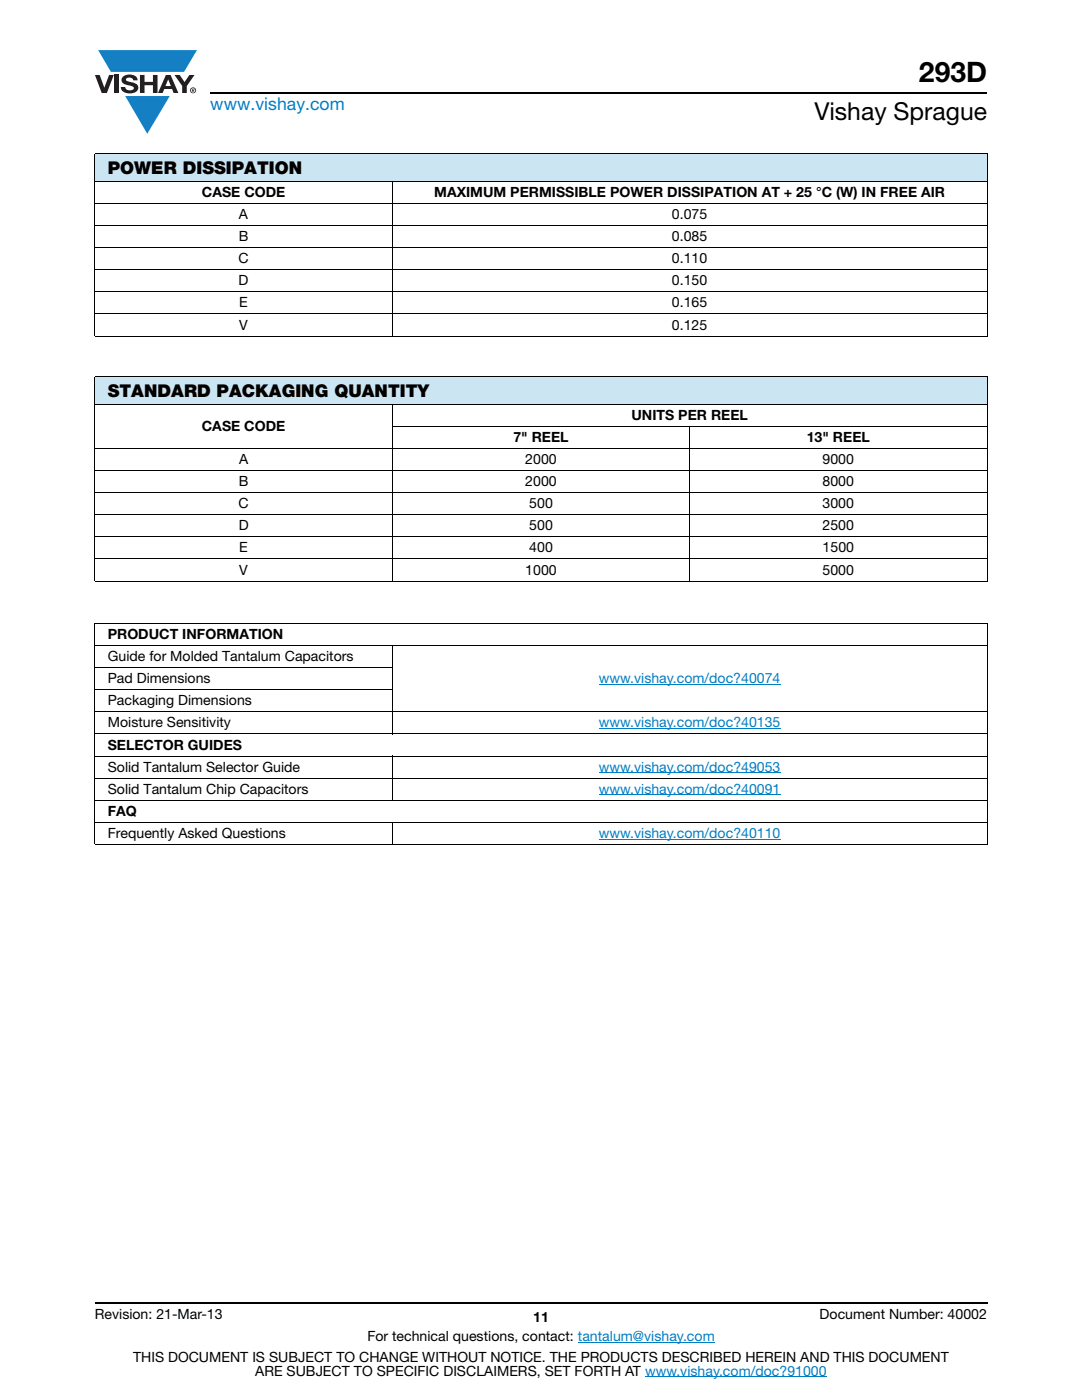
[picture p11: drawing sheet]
<svg xmlns="http://www.w3.org/2000/svg" width="216mm" height="279mm" viewBox="0 0 216 279" stroke-linecap="round" stroke-linejoin="round" font-family="sans-serif">
<defs><g id="words">
<text font-size="5.6" x="183.4" y="16.4">293D</text>
<text font-size="4.9" x="162.5" y="24">Vishay Sprague</text>
<text font-size="3.5" fill="#007ec4" x="42" y="21.9">www.vishay.com</text>
<g font-size="3.5">
<text x="21.5" y="34.8">POWER DISSIPATION</text>
<text x="21.5" y="79.3">STANDARD PACKAGING QUANTITY</text>
</g>
<g font-size="2.8">
<text x="40.3" y="39.3">CASE CODE</text>
<text x="86.6" y="39.3">MAXIMUM PERMISSIBLE POWER DISSIPATION AT + 25 °C (W) IN FREE AIR</text>
<text x="47.7" y="43.7">A</text>
<text x="134.1" y="43.7">0.075</text>
<text x="47.6" y="52.6">C</text>
<text x="47.6" y="48.1">B</text>
<text x="134.1" y="52.6">0.110</text>
<text x="134.1" y="48.1">0.085</text>
<text x="47.6" y="57">D</text>
<text x="134.1" y="57">0.150</text>
<text x="47.8" y="61.4">E</text>
<text x="47.8" y="65.8">V</text>
<text x="134.1" y="61.4">0.165</text>
<text x="134.1" y="65.8">0.125</text>
<text x="126" y="83.8">UNITS PER REEL</text>
<text x="40.3" y="86">CASE CODE</text>
<text x="102.4" y="88.2">7&quot; REEL</text>
<text x="161" y="88.2">13&quot; REEL</text>
<text x="47.7" y="92.6">A</text>
<text x="104.8" y="92.6">2000</text>
<text x="164.1" y="92.6">9000</text>
<text x="47.6" y="101.4">C</text>
<text x="47.6" y="97">B</text>
<text x="104.8" y="97">2000</text>
<text x="105.6" y="101.4">500</text>
<text x="164.1" y="101.4">3000</text>
<text x="164.1" y="97">8000</text>
<text x="47.6" y="105.9">D</text>
<text x="105.6" y="105.9">500</text>
<text x="164.1" y="105.9">2500</text>
<text x="47.8" y="110.3">E</text>
<text x="105.6" y="110.3">400</text>
<text x="164.1" y="110.3">1500</text>
<text x="47.8" y="114.7">V</text>
<text x="104.8" y="114.7">1000</text>
<text x="164.1" y="114.7">5000</text>
<text x="21.5" y="127.5">PRODUCT INFORMATION</text>
<text x="21.5" y="132">Guide for Molded Tantalum Capacitors</text>
<text x="21.5" y="136.4">Pad Dimensions</text>
<text x="21.5" y="140.8">Packaging Dimensions</text>
<text x="21.5" y="145.2">Moisture Sensitivity</text>
<text x="21.5" y="149.6">SELECTOR GUIDES</text>
<text x="21.5" y="154">Solid Tantalum Selector Guide</text>
<text x="21.5" y="158.4">Solid Tantalum Chip Capacitors</text>
<text x="21.5" y="162.8">FAQ</text>
<text x="21.5" y="167.2">Frequently Asked Questions</text>
<text x="18.9" y="263.3">Revision: 21-Mar-13</text>
<text x="106.4" y="263.8">11</text>
<text x="163.6" y="263.3">Document Number: 40002</text>
<text x="73.3" y="267.7">For technical questions, contact: tantalum@vishay.com</text>
<text x="26.5" y="271.7">THIS DOCUMENT IS SUBJECT TO CHANGE WITHOUT NOTICE. THE PRODUCTS DESCRIBED HEREIN AND THIS DOCUMENT</text>
<text x="50.9" y="274.6">ARE SUBJECT TO SPECIFIC DISCLAIMERS, SET FORTH AT www.vishay.com/doc?91000</text>
</g>
<g font-size="2.8" fill="#007ec4">
<text x="119.5" y="136.4">www.vishay.com/doc?40074</text>
<text x="119.5" y="145.2">www.vishay.com/doc?40135</text>
<text x="119.5" y="154">www.vishay.com/doc?49053</text>
<text x="119.5" y="158.4">www.vishay.com/doc?40091</text>
<text x="119.5" y="167.2">www.vishay.com/doc?40110</text>
</g>
</g></defs>
<g fill="#147fc3">
<path d="M19.6 10h19.7l-2.6 4.3h-1.1h-13.5z"/>
<path d="M25 19.2h8.9l-4.5 7.5z"/>
</g>
<g fill="#231f20">
<path d="M18.9 15h1l.9 2.5 1-2.5h.9l-1.4 3.6h-1z"/>
<path d="M22.9 15h.9v3.6h-.9z"/>
<path d="M24.6 15.3a2.1 2.1 0 0 1 2.8 .3l.1 .4h-.9a.79 .79 0 0 0-.7-.5 .79 .79 0 0 0-.8 .4l.3 .3 1 .2a1.08 1.08 0 0 1 1.2 1 1.08 1.08 0 0 1-1.1 1.2 1.73 1.73 0 0 1-2.4-1.2h.9a.96 .96 0 0 0 .8 .6 .96 .96 0 0 0 .9-.4 1.31 1.31 0 0 0-1.2-.6 1.03 1.03 0 0 1-1.1-.6 1.03 1.03 0 0 1 .2-1.1z"/>
<path d="M27.9 15h.9v1.3h1.7v-1.3h.9v3.6h-.9v-1.6h-1.7v1.6h-.9z"/>
<path d="M34.8 15h1.1l.9 1.4 1-1.4h1l-1.5 2.2v1.4h-.9v-1.4z"/>
<path d="M33.6 15.9l.5 1.3h-1.1zM33.1 15l-1.6 3.6h1l.3-.8h1.5l.3 .8h1l-1.6-3.6z"/>
<path d="M38.1 18a.46 .46 0 0 1 .9 0 .46 .46 0 0 1-.9 0zM37.9 18a.6 .6 0 0 0 1.2 0 .6 .6 0 0 0-1.2 0z"/>
<path d="M38.4 17.8h.2v.2h-.2zM38.3 17.7v.7h.1v-.3l.4 .3-.2-.3 .2-.2-.1-.2z"/>
</g>
<path d="M42 18.6h155M18.9 260h178.1" fill="none" stroke="#000" stroke-width=".36"/>
<path d="M115.3 267.9h27.3M128.7 274.8h36.3" fill="none" stroke="#007ec4" stroke-width=".2"/>
<g fill="#cce5f3">
<path d="M18.9 30.7h178.1v5.5h-178.1z"/>
<path d="M18.9 75.2h178.1v5.5h-178.1z"/>
</g>
<path d="M119.5 136.6h36.2M119.5 145.4h36.2M119.5 154.2h36.2M119.5 158.6h36.2M119.5 167.5h36.2" fill="none" stroke="#007ec4" stroke-width=".2"/>
<g fill="none" stroke="#000" stroke-width=".2">
<path d="M18.9 30.7h178.1M18.9 36.2h178.1M18.9 30.8v36.2M78.3 36.1v31.1M197 30.8v36.2M18.9 40.6h178.1M18.9 45h178.1M18.9 49.4h178.1M18.9 53.8h178.1M18.9 58.3h178.1M18.9 62.7h178.1M18.9 67.1h178.1"/>
<path d="M18.9 75.2h178.1M18.9 75.3v40.6M197 75.3v40.6M18.9 80.7h178.1M18.9 89.5h178.1M18.9 93.9h178.1M18.9 98.3h178.1M78.2 85.1h118.8M78.3 80.6v35.5M137.6 85v31.1M18.9 102.7h178.1M18.9 107.1h178.1"/>
<path d="M18.9 111.5h178.1M18.9 116h178.1M18.9 124.4h178.1M18.9 128.8h178.1M18.9 133.2h59.5M18.9 137.7h59.5M18.9 124.5v43.9M78.3 128.8v17.8M197 124.5v43.9M18.9 142.1h178.1M18.9 146.5h178.1M18.9 150.9h178.1"/>
<path d="M18.9 155.3h178.1M18.9 159.7h178.1M78.3 150.8v9M18.9 164.1h178.1M18.9 168.5h178.1M78.3 164v4.6"/>
</g>
<use href="#words"/>
</svg>
